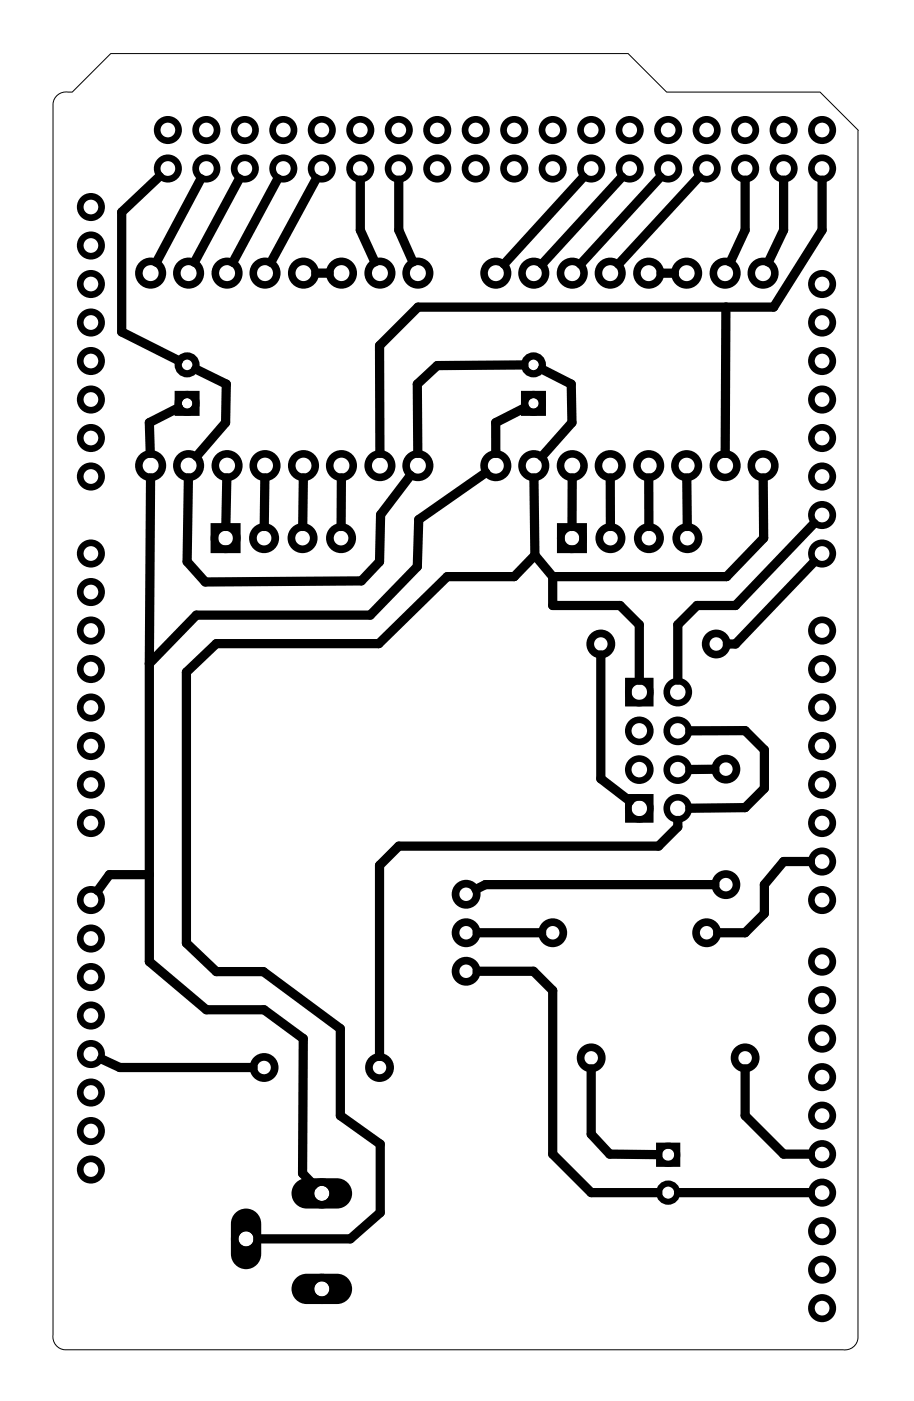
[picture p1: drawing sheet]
<svg xmlns="http://www.w3.org/2000/svg" width="60mm" height="92mm" viewBox="0 0 60 92" stroke-linecap="round" stroke-linejoin="round" font-family="sans-serif">
<path d="M56.6 8.6v79.5a.87 .87 0 0 1-1 .9h-51.1a.87 .87 0 0 1-1-.9v-81a.87 .87 0 0 1 1-1h.3l2.5-2.6h34.2l2.5 2.6h10.1l2.6 2.5" fill="none" stroke="#000" stroke-width=".07"/>
<g fill="none" stroke="#000" stroke-width=".5">
<circle cx="9.9" cy="18" r=".78"/>
<circle cx="12.4" cy="18" r=".78"/>
<circle cx="15" cy="18" r=".78"/>
<circle cx="17.5" cy="18" r=".78"/>
<circle cx="20" cy="18" r=".78"/>
<circle cx="22.5" cy="18" r=".78"/>
<circle cx="25.1" cy="18" r=".78"/>
<circle cx="27.6" cy="18" r=".78"/>
<circle cx="32.7" cy="18" r=".78"/>
<circle cx="35.2" cy="18" r=".78"/>
<circle cx="37.8" cy="18" r=".78"/>
<circle cx="40.3" cy="18" r=".78"/>
<circle cx="42.8" cy="18" r=".78"/>
<circle cx="45.3" cy="18" r=".78"/>
<circle cx="47.9" cy="18" r=".78"/>
<circle cx="50.4" cy="18" r=".78"/>
<circle cx="9.9" cy="30.7" r=".78"/>
<circle cx="12.4" cy="30.7" r=".78"/>
<circle cx="15" cy="30.7" r=".78"/>
<circle cx="17.5" cy="30.7" r=".78"/>
<circle cx="20" cy="30.7" r=".78"/>
<circle cx="22.5" cy="30.7" r=".78"/>
<circle cx="25.1" cy="30.7" r=".78"/>
<circle cx="27.6" cy="30.7" r=".78"/>
<circle cx="32.7" cy="30.7" r=".78"/>
<circle cx="35.2" cy="30.7" r=".78"/>
<circle cx="37.8" cy="30.7" r=".78"/>
<circle cx="40.3" cy="30.7" r=".78"/>
<circle cx="42.8" cy="30.7" r=".78"/>
<circle cx="45.3" cy="30.7" r=".78"/>
<circle cx="47.9" cy="30.7" r=".78"/>
<circle cx="50.4" cy="30.7" r=".78"/>
<circle cx="21.2" cy="78.7" r=".75"/>
<circle cx="16.2" cy="81.7" r=".75"/>
<circle cx="21.2" cy="85" r=".75"/>
</g>
<g fill="none" stroke="#000" stroke-width=".51">
<path d="M14.2 34.8h1.4v1.4h-1.4zM37 34.8h1.5v1.4h-1.5z"/>
<circle cx="14.9" cy="35.5" r=".74"/>
<circle cx="17.4" cy="35.5" r=".74"/>
<circle cx="20" cy="35.5" r=".74"/>
<circle cx="22.5" cy="35.5" r=".74"/>
<circle cx="37.7" cy="35.5" r=".74"/>
<circle cx="40.3" cy="35.5" r=".74"/>
<circle cx="42.8" cy="35.5" r=".74"/>
<circle cx="45.4" cy="35.5" r=".74"/>
<circle cx="30.8" cy="59" r=".7"/>
<circle cx="39.7" cy="42.5" r=".7"/>
<circle cx="47.3" cy="42.5" r=".7"/>
<circle cx="47.9" cy="50.7" r=".7"/>
<circle cx="47.9" cy="58.4" r=".7"/>
<circle cx="17.4" cy="70.4" r=".7"/>
<circle cx="25" cy="70.4" r=".7"/>
<circle cx="30.8" cy="64.1" r=".7"/>
<circle cx="30.8" cy="61.5" r=".7"/>
<circle cx="36.5" cy="61.5" r=".7"/>
<circle cx="39" cy="69.8" r=".7"/>
<circle cx="46.6" cy="61.5" r=".7"/>
<circle cx="49.2" cy="69.8" r=".7"/>
</g>
<g fill="#000">
<path d="M11.5 25.8v1.6h1.7v-1.6zM12 26.6a.35 .35 0 0 1 .7 0 .35 .35 0 0 1-.7 0z"/>
<path d="M34.4 25.8v1.6h1.6v-1.6zM34.9 26.6a.35 .35 0 0 1 .7 0 .35 .35 0 0 1-.7 0z"/>
<path d="M15.5 80l-.2 .3-.1 .4v2a1 1 0 0 0 1 1 1 1 0 0 0 1-1v-2a1 1 0 0 0-.6-.9 1 1 0 0 0-1.1 .2zM15.7 81.7a.5 .5 0 0 1 1 0 .5 .5 0 0 1-1 0z"/>
<path d="M19.5 78a1 1 0 0 0-.2 1.1 1 1 0 0 0 .9 .6h2a1 1 0 0 0 1-1 1 1 0 0 0-1-1h-2l-.3 .1zM20.7 78.7a.5 .5 0 0 1 1 0 .5 .5 0 0 1-1 0z"/>
<path d="M19.5 84.3a1 1 0 0 0-.2 1.1 1 1 0 0 0 .9 .6h2a1 1 0 0 0 1-1 1 1 0 0 0-1-1h-2l-.3 .1zM20.7 85a.5 .5 0 0 1 1 0 .5 .5 0 0 1-1 0z"/>
</g>
<g fill="none" stroke="#000" stroke-width=".48">
<circle cx="12.3" cy="24.1" r=".59"/>
<circle cx="12.3" cy="26.6" r=".59"/>
<circle cx="35.2" cy="24.1" r=".59"/>
<circle cx="35.2" cy="26.6" r=".59"/>
</g>
<g fill="none" stroke="#000" stroke-width=".44">
<circle cx="6" cy="18.7" r=".71"/>
<circle cx="6" cy="13.7" r=".71"/>
<circle cx="6" cy="16.2" r=".71"/>
<circle cx="11.1" cy="8.6" r=".71"/>
<circle cx="11.1" cy="11.1" r=".71"/>
<circle cx="13.6" cy="11.1" r=".71"/>
<circle cx="13.6" cy="8.6" r=".71"/>
<circle cx="16.2" cy="8.6" r=".71"/>
<circle cx="16.2" cy="11.1" r=".71"/>
<circle cx="18.7" cy="8.6" r=".71"/>
<circle cx="18.7" cy="11.1" r=".71"/>
<circle cx="21.2" cy="8.6" r=".71"/>
<circle cx="21.2" cy="11.1" r=".71"/>
<circle cx="23.8" cy="8.6" r=".71"/>
<circle cx="23.8" cy="11.1" r=".71"/>
<circle cx="26.3" cy="8.6" r=".71"/>
<circle cx="26.3" cy="11.1" r=".71"/>
<circle cx="28.9" cy="8.6" r=".71"/>
<circle cx="28.9" cy="11.1" r=".71"/>
<circle cx="31.4" cy="8.6" r=".71"/>
<circle cx="31.4" cy="11.1" r=".71"/>
<circle cx="33.9" cy="8.6" r=".71"/>
<circle cx="33.9" cy="11.1" r=".71"/>
<circle cx="36.5" cy="8.6" r=".71"/>
<circle cx="36.5" cy="11.1" r=".71"/>
<circle cx="39" cy="8.6" r=".71"/>
<circle cx="39" cy="11.1" r=".71"/>
<circle cx="41.6" cy="11.1" r=".71"/>
<circle cx="41.6" cy="8.6" r=".71"/>
<circle cx="44.1" cy="8.6" r=".71"/>
<circle cx="44.1" cy="11.1" r=".71"/>
<circle cx="46.6" cy="8.6" r=".71"/>
<circle cx="46.6" cy="11.1" r=".71"/>
<circle cx="49.2" cy="8.6" r=".71"/>
<circle cx="49.2" cy="11.1" r=".71"/>
<circle cx="51.7" cy="8.6" r=".71"/>
<circle cx="51.7" cy="11.1" r=".71"/>
<circle cx="54.3" cy="18.7" r=".71"/>
<circle cx="54.3" cy="11.1" r=".71"/>
<circle cx="54.3" cy="8.6" r=".71"/>
<circle cx="6" cy="39.1" r=".71"/>
<circle cx="6" cy="31.4" r=".71"/>
<circle cx="6" cy="36.5" r=".71"/>
<circle cx="6" cy="23.8" r=".71"/>
<circle cx="6" cy="28.9" r=".71"/>
<circle cx="6" cy="26.4" r=".71"/>
<circle cx="6" cy="21.3" r=".71"/>
<circle cx="54.3" cy="36.5" r=".71"/>
<circle cx="54.3" cy="23.8" r=".71"/>
<circle cx="54.3" cy="31.4" r=".71"/>
<circle cx="54.3" cy="26.4" r=".71"/>
<circle cx="54.3" cy="28.9" r=".71"/>
<circle cx="54.3" cy="21.3" r=".71"/>
<circle cx="54.3" cy="34" r=".71"/>
<circle cx="6" cy="54.3" r=".71"/>
<circle cx="6" cy="41.6" r=".71"/>
<circle cx="6" cy="44.1" r=".71"/>
<circle cx="6" cy="46.7" r=".71"/>
<circle cx="6" cy="51.8" r=".71"/>
<circle cx="6" cy="49.2" r=".71"/>
<circle cx="6" cy="59.4" r=".71"/>
<circle cx="54.3" cy="46.7" r=".71"/>
<circle cx="54.3" cy="49.2" r=".71"/>
<circle cx="54.3" cy="54.3" r=".71"/>
<circle cx="54.3" cy="41.6" r=".71"/>
<circle cx="54.3" cy="51.8" r=".71"/>
<circle cx="54.3" cy="44.1" r=".71"/>
<circle cx="54.3" cy="56.8" r=".71"/>
<circle cx="54.3" cy="59.4" r=".71"/>
<circle cx="6" cy="61.9" r=".71"/>
<circle cx="6" cy="72.1" r=".71"/>
<circle cx="6" cy="64.5" r=".71"/>
<circle cx="6" cy="74.6" r=".71"/>
<circle cx="6" cy="77.2" r=".71"/>
<circle cx="6" cy="67" r=".71"/>
<circle cx="6" cy="69.5" r=".71"/>
<circle cx="54.3" cy="78.7" r=".71"/>
<circle cx="54.3" cy="68.5" r=".71"/>
<circle cx="54.3" cy="66" r=".71"/>
<circle cx="54.3" cy="63.4" r=".71"/>
<circle cx="54.3" cy="73.6" r=".71"/>
<circle cx="54.3" cy="71.1" r=".71"/>
<circle cx="54.3" cy="76.1" r=".71"/>
<circle cx="54.3" cy="81.2" r=".71"/>
<circle cx="54.3" cy="83.8" r=".71"/>
<circle cx="54.3" cy="86.3" r=".71"/>
</g>
<g fill="none" stroke="#000" stroke-width=".4">
<path d="M43.5 75.6h1.2v1.2h-1.2z"/>
<circle cx="44.1" cy="76.2" r=".6"/>
<circle cx="44.1" cy="78.7" r=".6"/>
</g>
<g fill="none" stroke="#000" stroke-width=".43">
<path d="M41.5 44.9h1.4v1.5h-1.4zM41.5 52.6h1.4v1.5h-1.4z"/>
<circle cx="42.2" cy="50.8" r=".73"/>
<circle cx="42.2" cy="45.7" r=".73"/>
<circle cx="42.2" cy="48.2" r=".73"/>
<circle cx="42.2" cy="53.3" r=".73"/>
<circle cx="44.7" cy="50.8" r=".73"/>
<circle cx="44.7" cy="45.7" r=".73"/>
<circle cx="44.7" cy="48.2" r=".73"/>
<circle cx="44.7" cy="53.3" r=".73"/>
</g>
<g fill="none" stroke="#000" stroke-width=".61">
<path d="M10.5 11.6l-2.5 2.4v7.9l3.8 1.9M13.3 11.8l-3 5.5M15.8 11.8l-3 5.5M18.3 11.8l-2.9 5.5M20.8 18h.9M20.9 11.8l-3 5.5M23.8 11.9v3.3l.9 2.1M26.3 11.9v3.3l1 2.1M38.5 11.7l-5.2 5.7M41 11.7l-5.2 5.7M43.6 11.7l-5.3 5.7M43.6 18h.9"/>
<path d="M46.1 11.7l-5.3 5.7M49.2 11.9v3.3l-1 2.1M51.7 11.9v3.3l-1 2.1M54.3 11.9v3.3l-3.2 5.1h-23.5l-2.6 2.5 .1 7.1M9.9 31.5v12.3M11.8 26.9l-1.9 1v2M12.9 24.4l2 .9v2.6l-1.9 2.2M15 31.5l-.1 3.2M17.5 31.5l-.1 3.2M20 31.5v3.2M22.5 31.5v3.2M27.1 31.4l-2 2.6-.1 3.1-1.1 1.2-10.4 .1-1.2-1.3 .1-5.6"/>
<path d="M32.1 31.2l-4.5 3.1-.1 3.1-3.1 3.2h-11.4l-3.1 3.2M34.6 24.1h-5.7l-1.4 1.2 .1 4.6M34.6 26.9l-1.9 1v2M35.2 31.5l.1 5.1M35.3 36.6l-1.4 1.4h-4.4l-4.5 4.5h-10.7l-2 1.8v17.9l2 1.9h3.1l5.1 3.8v5.7l2.6 1.9v4.5l-2 1.7h-6.1M35.3 36.6l1.2 1.4M35.8 24.4l1.9 .9v2.6l-1.9 2.2M36.5 38v1.9h4.4l1.3 1.3v3.7M37.8 31.5v3.2M40.3 31.5v3.2M42.8 31.5v3.2M45.3 31.5l.1 3.2"/>
<path d="M47.9 20.3v9.6M50.4 31.5v4l-2.4 2.5h-11.5M53.7 37.1l-5.2 5.4h-.5M53.7 34.5l-5.2 5.4h-2.5l-1.3 1.3v3.7M9.9 43.8v19.6l3.7 3.2h3.8l2.6 1.9v8.9l.7 .8M9.9 57.7h-2.7l-.7 1.1M39.7 43.2v8.2l1.9 1.4M44.7 54.1v.5l-1.2 1.2h-17.2l-1.3 1.3v12.6M45.5 48.2h3.7l1.2 1.3v2.5l-1.2 1.3h-3.7M47.2 58.4h-15.2l-.6 .3M47.2 50.7l-1.7 .1M53.5 56.8h-1.8l-1.3 1.6v1.9l-1.2 1.2h-1.8"/>
<path d="M6.7 69.9l1.2 .5h8.8M31.5 64.1h3.7l1.3 1.2v10.8l2.5 2.6h4.4M31.5 61.5h4.3M39 70.5v4.3l1.2 1.3 3.2 .1M49.2 70.5v3.1l2.5 2.5h1.8M53.5 78.7h-8.7"/>
</g>
</svg>
